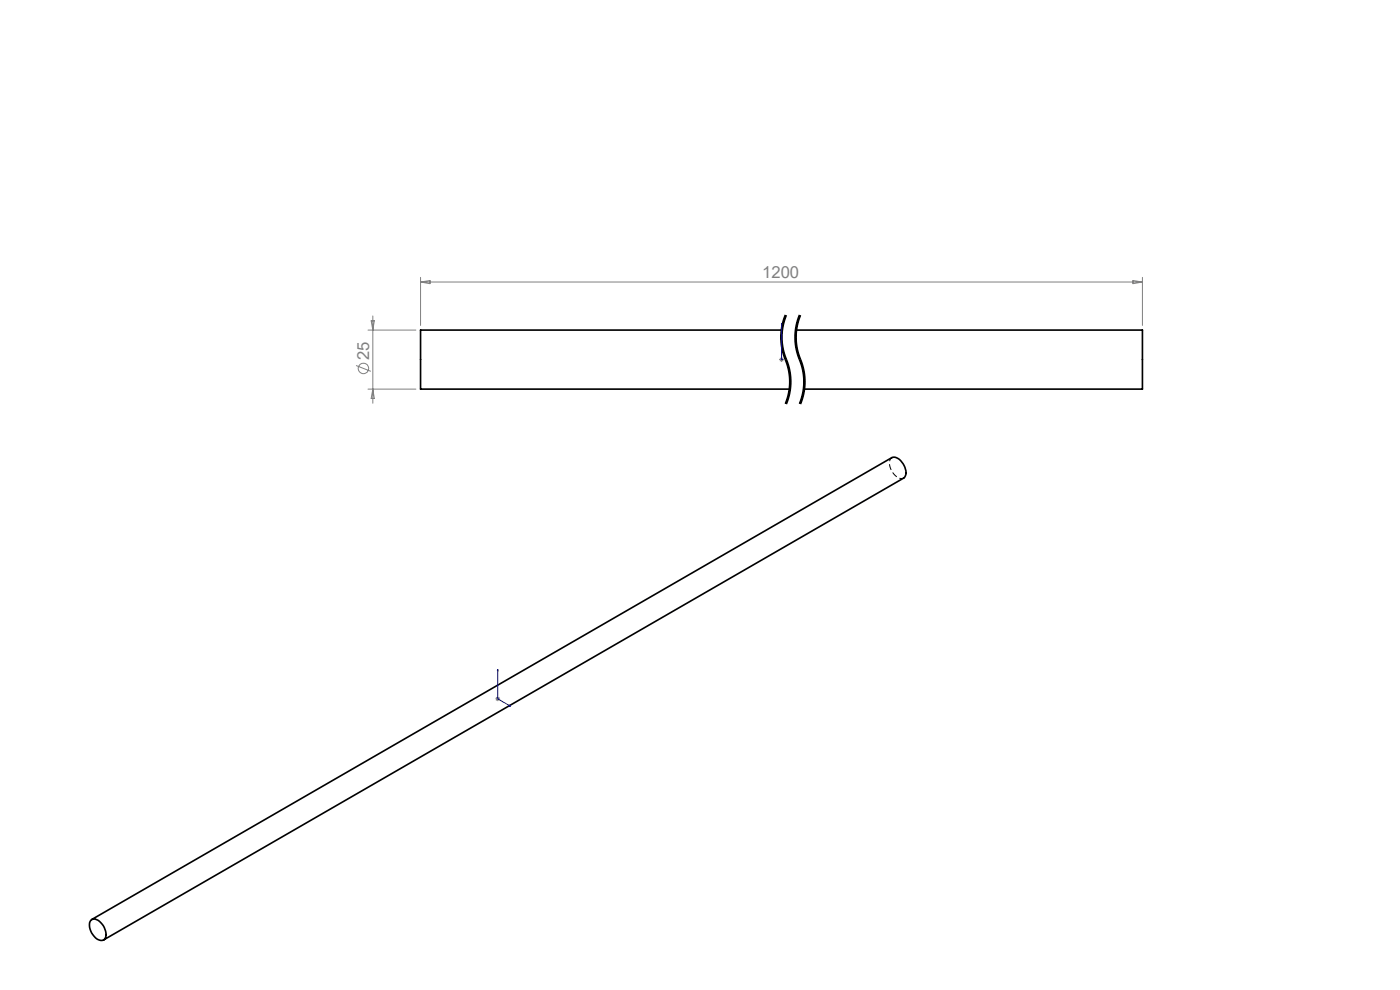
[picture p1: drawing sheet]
<svg xmlns="http://www.w3.org/2000/svg" width="297mm" height="210mm" viewBox="0 0 297 210" stroke-linecap="round" stroke-linejoin="round" font-family="sans-serif">
<defs><g id="words">
<g font-size="3.5" fill="#808080">
<text x="161.7" y="59">1200</text>
<text x="78.3" y="76.4" transform="rotate(-90 78.3 76.4)">25</text>
</g>
</g></defs>
<path d="M165.8 70h-76.6v12.5h78.3M168.8 70h73.6v12.5h-71.9M19.3 195.2a1.49 1.49 0 0 1 2.1 .5 2.95 2.95 0 0 1 .7 3.6 1.86 1.86 0 0 1-2.4-1 2.81 2.81 0 0 1-.4-3.1zM19.5 195l169.7-97.9a2.34 2.34 0 0 1 2.6 1.7 2.15 2.15 0 0 1-.1 2.6l-169.7 98" fill="none" stroke="#000" stroke-width=".35"/>
<path d="M189.2 97.1a2.11 2.11 0 0 0 0 2.8 2.18 2.18 0 0 0 2.5 1.5" fill="none" stroke="#000" stroke-width=".21" stroke-dasharray="1.3 .6" stroke-dashoffset=".3" stroke-linecap="butt"/>
<g fill="none" stroke="#808080" stroke-width=".21">
<path d="M89.2 58.8v10.2M89.2 59.8h153.2M89.2 59.8l2-.3v.7zM240.3 59.5l2.1 .3-2.1 .4zM242.4 58.8v10.2M75.5 77.5l3.2 1.3M78.1 70h10.1M78.7 68h.7l-.3 2zM79.1 67v18.5M165.3 76.3h1M165.5 75.9l.7 .7M165.8 75.8v1"/>
<path d="M166.2 75.9l-.7 .7M78.1 82.5h10.1M79.1 82.5l.3 2h-.7zM105.1 148.2h1M105.2 147.9l.7 .7M105.6 147.7v1M105.9 147.9l-.7 .7"/>
<circle cx="77.1" cy="78.1" r="1.11"/>
</g>
<path d="M166.7 66.8a12.3 12.3 0 0 0 0 9.5M166.7 76.3a12.3 12.3 0 0 1 0 9.4M169.7 66.8a12.3 12.3 0 0 0 0 9.5M169.7 76.3a12.3 12.3 0 0 1 0 9.4" fill="none" stroke="#000" stroke-width=".21" stroke-dasharray="6.3 1.3 1.3 1.3" stroke-dashoffset="3.4" stroke-linecap="butt"/>
<g fill="none" stroke="#000" stroke-width=".21">
<path d="M165.8 69.2a12.4 12.4 0 0 0 .4 6.2M166 68.2l-.2 1M166.2 67.7l-.2 .5M166.2 75.4a14.7 14.7 0 0 1 1.2 4.3M166.3 68.8a12 12 0 0 0 .5 7.2M166.5 66.8l-.3 .9M166.7 66.8a12.7 12.7 0 0 0 .4 10.4 12.3 12.3 0 0 1-.4 8.5M166.8 76l.1 .2zM166.9 66.9l-.6 1.9M166.9 76.2a12.4 12.4 0 0 1 0 9.5M167.4 79.7v.5M168.8 69.2a13.1 13.1 0 0 0 1.1 8.1l.5 2.9"/>
<path d="M169 68.2l-.2 1M169.2 73.8l.3 1.5M169.2 69.3a12.1 12.1 0 0 0 0 4.5M169.3 68.8l-.1 .5M169.5 75.2a12.9 12.9 0 0 1 .4 10.5M169.5 67.8l-.2 1M169.5 66.8l-.5 1.4M169.7 66.8a12.7 12.7 0 0 0 .4 10.4 12.3 12.3 0 0 1-.4 8.5M169.9 66.9l-.4 .9M166.7 85.1l-.2 .5M166.9 84.7l-.2 .5M167 84.2l-.1 .5"/>
<path d="M167.4 82.2l-.4 2M167.4 80.2l.1 1M167.5 81.2l-.1 1M169.7 85.1l-.2 .5M169.9 84.7l-.2 .5M170 84.2l-.1 .5M170.4 80.2l.1 1M170.5 81.2l-.5 3"/>
</g>
<path d="M165.8 76.2v.2zM165.8 68.6v.4v-.4M165.8 76.3h.1M165.8 68.6v7.7M105.6 141.9l.1 .4-.2-.1zM105.6 141.9v6.3l2.7 1.6M108 149.6l.3 .2-.3-.1z" fill="none" stroke="#00f" stroke-width=".21"/>
<g fill="#00f">
<path d="M165.8 76.2v.2zM165.8 68.6v.4z"/>
<path d="M108 149.6l.3 .2-.3-.1zM105.6 141.9l.1 .4-.2-.1z"/>
</g>
<use href="#words"/>
</svg>
